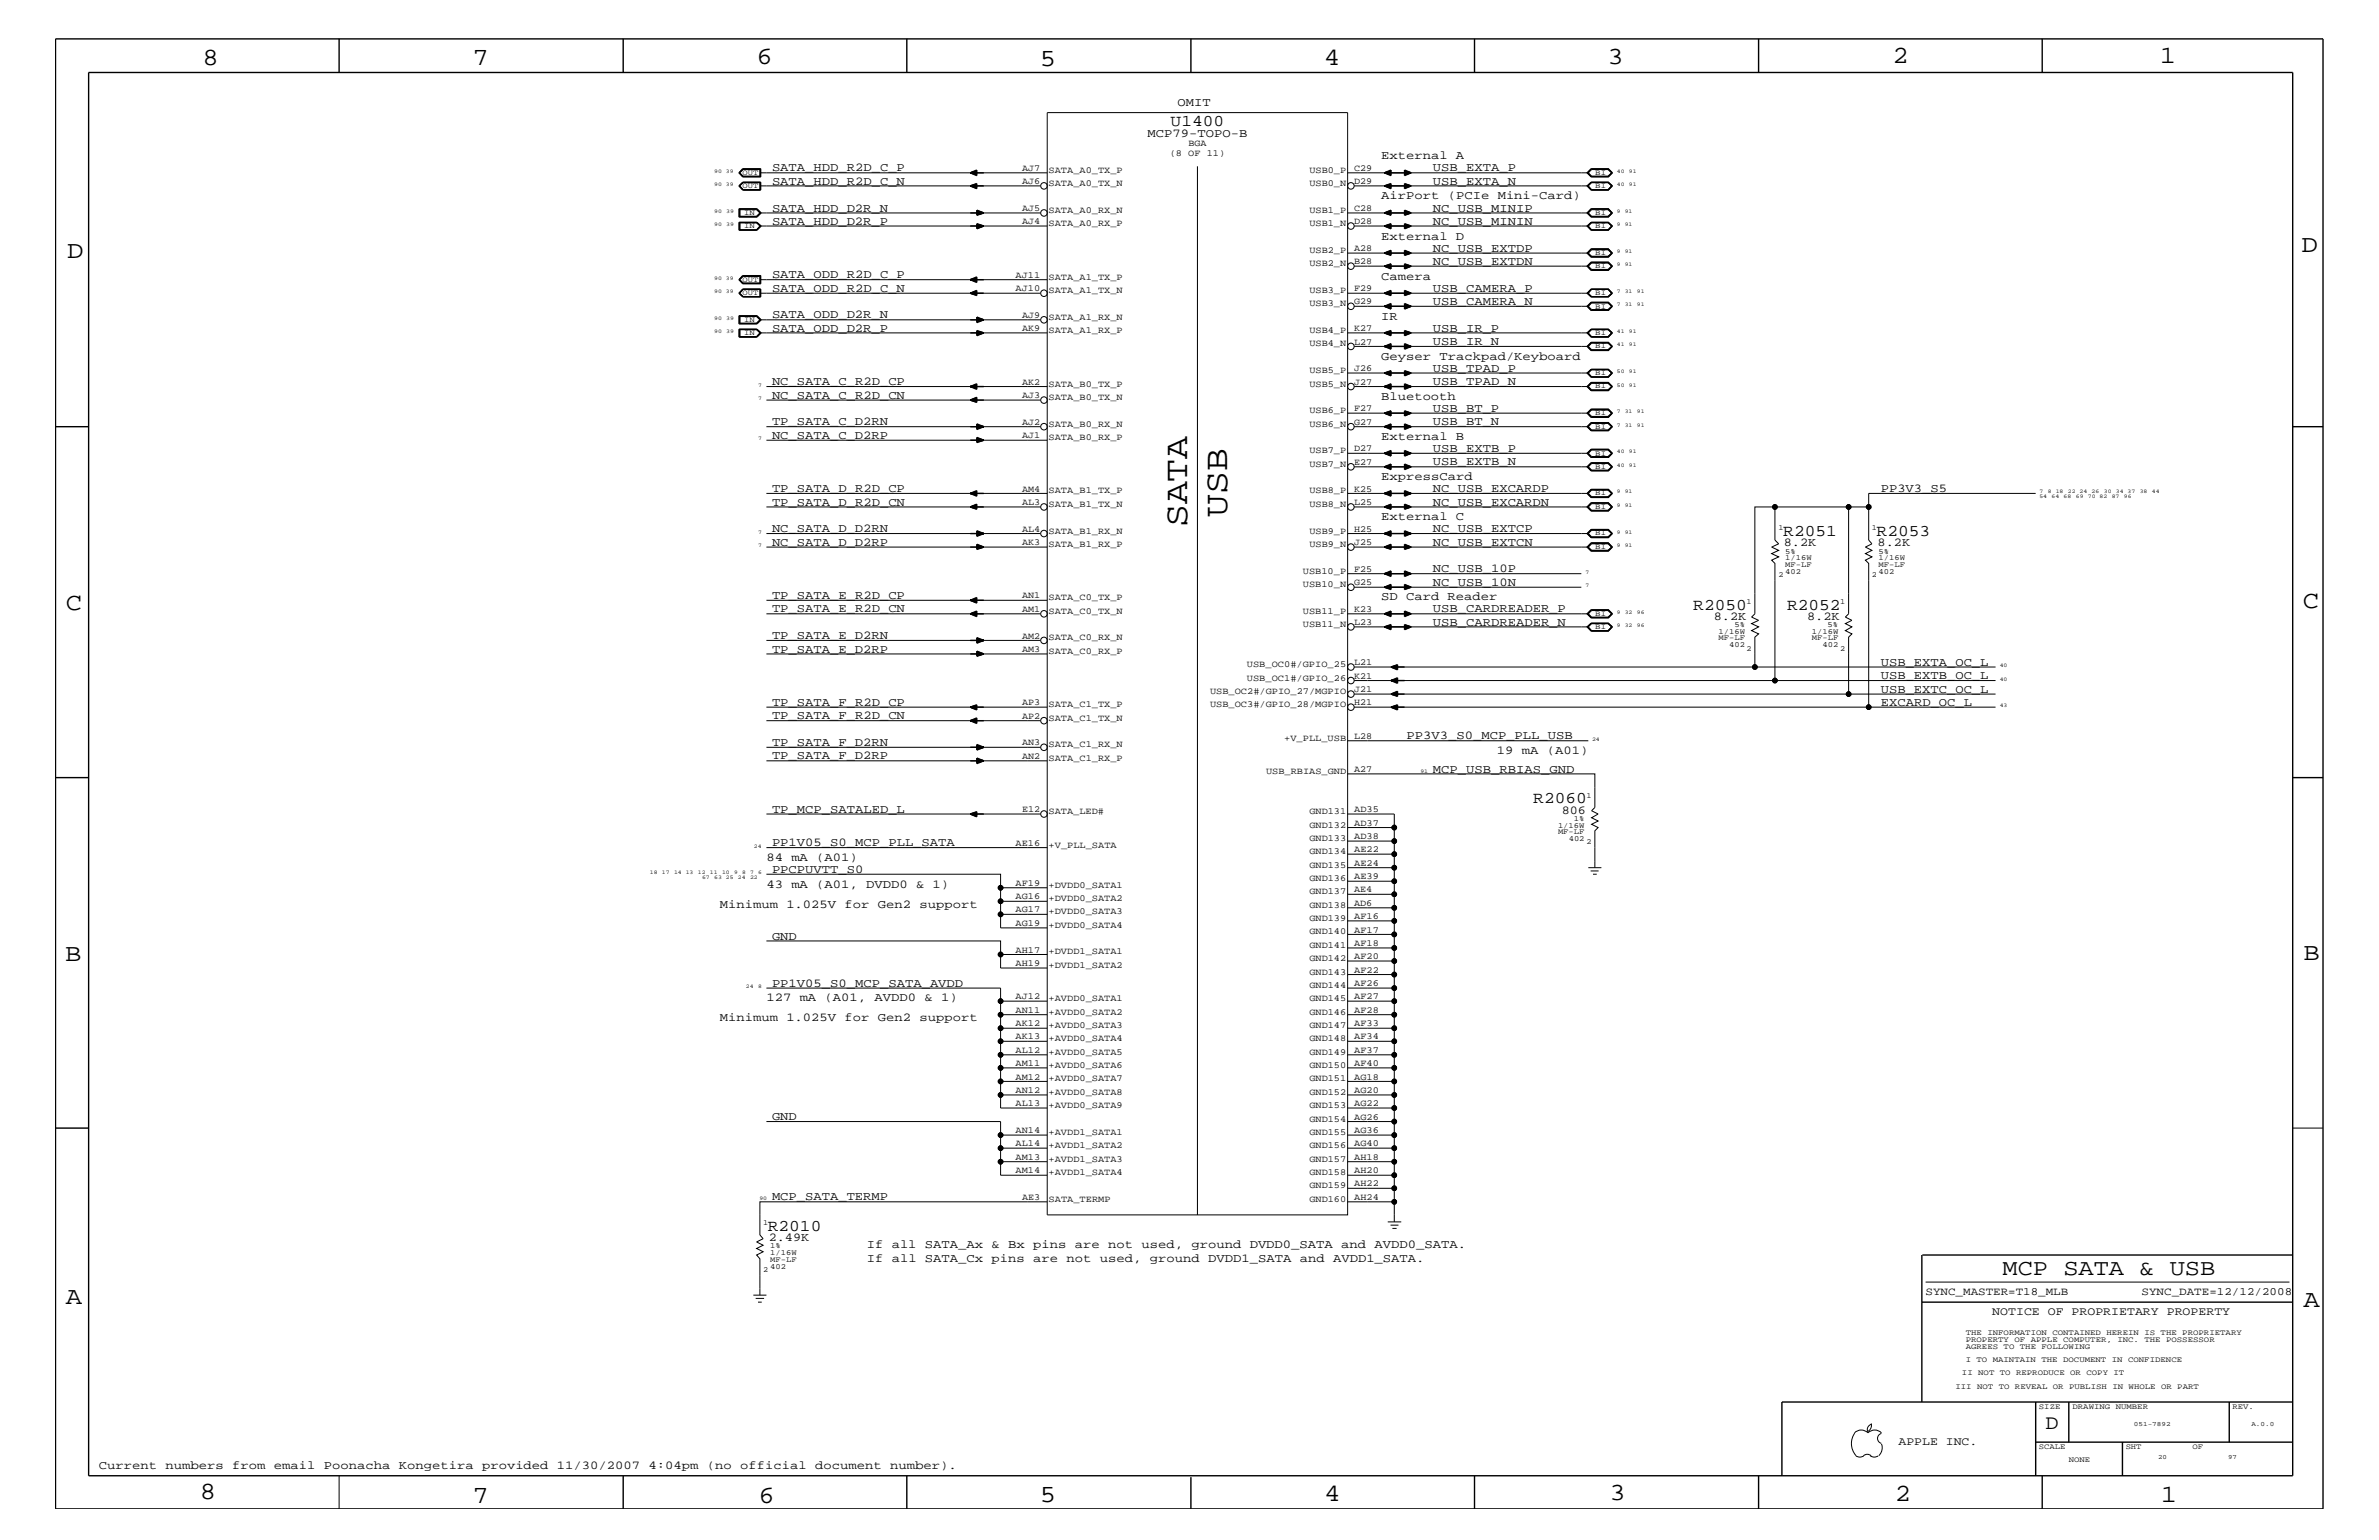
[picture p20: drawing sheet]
<svg xmlns="http://www.w3.org/2000/svg" width="432mm" height="279mm" viewBox="0 0 432 279" stroke-linecap="round" stroke-linejoin="round" font-family="sans-serif">
<defs><g id="words">
<g font-size="6.2">
<text x="215.5" y="95.6" transform="rotate(-90 215.5 95.6)">SATA</text>
<text x="222.8" y="93.8" transform="rotate(-90 222.8 93.8)">USB</text>
</g>
<g font-size="4.5">
<text x="36.7" y="11.7">8</text>
<text x="85.8" y="11.7">7</text>
<text x="137.3" y="11.5">6</text>
<text x="240.3" y="11.7">4</text>
<text x="291.8" y="11.5">3</text>
<text x="343.5" y="11.5">2</text>
<text x="392" y="11.5">1</text>
<text x="188.7" y="12.1">5</text>
<text x="12.2" y="46.8">D</text>
<text x="417.7" y="45.7">D</text>
<text x="11.9" y="110.6">C</text>
<text x="418" y="110.3">C</text>
<text x="11.9" y="174.3">B</text>
<text x="418.1" y="174.2">B</text>
<text x="11.9" y="236.7">A</text>
<text x="418.1" y="237.1">A</text>
<text x="36.2" y="271.9">8</text>
<text x="85.8" y="272.7">7</text>
<text x="137.7" y="272.7">6</text>
<text x="188.7" y="272.5">5</text>
<text x="240.4" y="272.3">4</text>
<text x="292.1" y="272.2">3</text>
<text x="343.9" y="272.3">2</text>
<text x="392.2" y="272.6">1</text>
</g>
<text font-size="4.1" x="363.5" y="231.3">MCP SATA &amp; USB</text>
<text font-size="3.7" x="371.3" y="259.3">D</text>
<g font-size="3">
<text x="212.5" y="22.9">U1400</text>
<text x="323.7" y="97.3">R2051</text>
<text x="340.6" y="97.3">R2053</text>
<text x="307.3" y="110.6">R2050</text>
<text x="324.4" y="110.6">R2052</text>
<text x="278.3" y="145.7">R2060</text>
<text x="139.4" y="223.4">R2010</text>
</g>
<g font-size="2.2">
<text x="213.7" y="19.2">OMIT</text>
<text x="208.3" y="24.8">MCP79-TOPO-B</text>
<text x="250.7" y="28.9">External A</text>
<text x="140.1" y="31.1">SATA_HDD_R2D_C_P</text>
<text x="140.1" y="33.6">SATA_HDD_R2D_C_N</text>
<text x="260.1" y="33.6">USB_EXTA_N</text>
<text x="260.1" y="31.1">USB_EXTA_P</text>
<text x="140.1" y="40.8">SATA_HDD_D2R_P</text>
<text x="140.1" y="38.4">SATA_HDD_D2R_N</text>
<text x="250.7" y="36.2">AirPort (PCIe Mini-Card)</text>
<text x="260.1" y="40.8">NC_USB_MININ</text>
<text x="260.1" y="38.4">NC_USB_MINIP</text>
<text x="250.7" y="43.5">External D</text>
<text x="260.1" y="45.7">NC_USB_EXTDP</text>
<text x="140.1" y="50.5">SATA_ODD_R2D_C_P</text>
<text x="140.1" y="52.9">SATA_ODD_R2D_C_N</text>
<text x="250.7" y="50.7">Camera</text>
<text x="260.1" y="48">NC_USB_EXTDN</text>
<text x="260.1" y="52.9">USB_CAMERA_P</text>
<text x="140.1" y="57.8">SATA_ODD_D2R_N</text>
<text x="250.7" y="58">IR</text>
<text x="260.1" y="55.3">USB_CAMERA_N</text>
<text x="140.1" y="60.2">SATA_ODD_D2R_P</text>
<text x="250.7" y="65.3">Geyser Trackpad/Keyboard</text>
<text x="260.1" y="62.6">USB_IR_N</text>
<text x="260.1" y="60.2">USB_IR_P</text>
<text x="140.1" y="69.9">NC_SATA_C_R2D_CP</text>
<text x="260.1" y="69.9">USB_TPAD_N</text>
<text x="260.1" y="67.5">USB_TPAD_P</text>
<text x="140.1" y="77.2">TP_SATA_C_D2RN</text>
<text x="140.1" y="72.3">NC_SATA_C_R2D_CN</text>
<text x="250.7" y="72.6">Bluetooth</text>
<text x="260.1" y="77.2">USB_BT_N</text>
<text x="260.1" y="74.7">USB_BT_P</text>
<text x="140.1" y="79.6">NC_SATA_C_D2RP</text>
<text x="250.7" y="79.9">External B</text>
<text x="260.1" y="82">USB_EXTB_P</text>
<text x="140.1" y="89.3">TP_SATA_D_R2D_CP</text>
<text x="250.7" y="87.1">ExpressCard</text>
<text x="260.1" y="84.4">USB_EXTB_N</text>
<text x="260.1" y="89.3">NC_USB_EXCARDP</text>
<text x="341.4" y="89.3">PP3V3_S5</text>
<text x="140.1" y="91.7">TP_SATA_D_R2D_CN</text>
<text x="250.7" y="94.3">External C</text>
<text x="260.1" y="91.7">NC_USB_EXCARDN</text>
<text x="140.1" y="96.5">NC_SATA_D_D2RN</text>
<text x="140.1" y="99">NC_SATA_D_D2RP</text>
<text x="260.1" y="99">NC_USB_EXTCN</text>
<text x="260.1" y="96.5">NC_USB_EXTCP</text>
<text x="323.8" y="99.1">8.2K</text>
<text x="340.8" y="99.1">8.2K</text>
<text x="260.1" y="106.3">NC_USB_10N</text>
<text x="260.1" y="103.8">NC_USB_10P</text>
<text x="140.1" y="108.7">TP_SATA_E_R2D_CP</text>
<text x="140.1" y="111.1">TP_SATA_E_R2D_CN</text>
<text x="250.7" y="108.9">SD Card Reader</text>
<text x="260.1" y="113.6">USB_CARDREADER_N</text>
<text x="260.1" y="111.1">USB_CARDREADER_P</text>
<text x="311.1" y="112.5">8.2K</text>
<text x="328" y="112.5">8.2K</text>
<text x="140.1" y="118.4">TP_SATA_E_D2RP</text>
<text x="140.1" y="115.9">TP_SATA_E_D2RN</text>
<text x="341.4" y="120.8">USB_EXTA_OC_L</text>
<text x="341.4" y="123.2">USB_EXTB_OC_L</text>
<text x="341.4" y="125.7">USB_EXTC_OC_L</text>
<text x="140.1" y="130.5">TP_SATA_F_R2D_CN</text>
<text x="140.1" y="128">TP_SATA_F_R2D_CP</text>
<text x="341.4" y="128">EXCARD_OC_L</text>
<text x="140.1" y="135.3">TP_SATA_F_D2RN</text>
<text x="140.1" y="137.8">TP_SATA_F_D2RP</text>
<text x="255.3" y="134.1">PP3V3_S0_MCP_PLL_USB</text>
<text x="271.7" y="136.8">19 mA (A01)</text>
<text x="260.1" y="140.2">MCP_USB_RBIAS_GND</text>
<text x="140.1" y="147.5">TP_MCP_SATALED_L</text>
<text x="283.5" y="147.6">806</text>
<text x="140.1" y="153.5">PP1V05_S0_MCP_PLL_SATA</text>
<text x="139.1" y="156.2">84 mA (A01)</text>
<text x="139.1" y="161.1">43 mA (A01, DVDD0 &amp; 1)</text>
<text x="140.1" y="158.4">PPCPUVTT_S0</text>
<text x="130.6" y="164.7">Minimum 1.025V for Gen2 support</text>
<text x="140.1" y="170.5">GND</text>
<text x="140.1" y="179">PP1V05_S0_MCP_SATA_AVDD</text>
<text x="130.6" y="185.3">Minimum 1.025V for Gen2 support</text>
<text x="139.1" y="181.6">127 mA (A01, AVDD0 &amp; 1)</text>
<text x="140.1" y="203.2">GND</text>
<text x="140.1" y="217.8">MCP_SATA_TERMP</text>
<text x="139.5" y="225.2">2.49K</text>
<text x="157.3" y="226.5">If all SATA_Ax &amp; Bx pins are not used, ground DVDD0_SATA and AVDD0_SATA.</text>
<text x="157.3" y="229">If all SATA_Cx pins are not used, ground DVDD1_SATA and AVDD1_SATA.</text>
<text x="17.9" y="266.6">Current numbers from email Poonacha Kongetira provided 11/30/2007 4:04pm (no official document number).</text>
</g>
<g font-size="2.1">
<text x="361.6" y="238.6">NOTICE OF PROPRIETARY PROPERTY</text>
<text x="344.6" y="262.2">APPLE INC.</text>
</g>
<g font-size="2">
<text x="349.5" y="235">SYNC_MASTER=T18_MLB</text>
<text x="388.7" y="235">SYNC_DATE=12/12/2008</text>
</g>
<g font-size="1.7">
<text x="212.3" y="28.3">(8 OF 11)</text>
<text x="215.7" y="26.5">BGA</text>
<text x="185.5" y="31">AJ7</text>
<text x="185.5" y="33.4">AJ6</text>
<text x="190.3" y="31.4">SATA_A0_TX_P</text>
<text x="190.3" y="33.7">SATA_A0_TX_N</text>
<text x="237.7" y="33.7">USB0_N</text>
<text x="237.7" y="31.4">USB0_P</text>
<text x="245.8" y="31">C29</text>
<text x="245.8" y="33.4">D29</text>
<text x="185.5" y="40.7">AJ4</text>
<text x="185.5" y="38.2">AJ5</text>
<text x="190.3" y="41">SATA_A0_RX_P</text>
<text x="190.3" y="38.6">SATA_A0_RX_N</text>
<text x="237.7" y="41">USB1_N</text>
<text x="237.7" y="38.6">USB1_P</text>
<text x="245.8" y="38.2">C28</text>
<text x="245.8" y="40.7">D28</text>
<text x="237.7" y="45.9">USB2_P</text>
<text x="245.8" y="45.5">A28</text>
<text x="245.8" y="47.9">B28</text>
<text x="184.3" y="50.4">AJ11</text>
<text x="184.3" y="52.8">AJ10</text>
<text x="190.3" y="50.7">SATA_A1_TX_P</text>
<text x="190.3" y="53.2">SATA_A1_TX_N</text>
<text x="237.7" y="48.3">USB2_N</text>
<text x="237.7" y="53.2">USB3_P</text>
<text x="245.8" y="52.8">F29</text>
<text x="185.5" y="57.7">AJ9</text>
<text x="190.3" y="58">SATA_A1_RX_N</text>
<text x="237.7" y="55.6">USB3_N</text>
<text x="245.8" y="55.2">G29</text>
<text x="185.5" y="60.1">AK9</text>
<text x="190.3" y="60.4">SATA_A1_RX_P</text>
<text x="237.7" y="62.9">USB4_N</text>
<text x="237.7" y="60.4">USB4_P</text>
<text x="245.8" y="60.1">K27</text>
<text x="245.8" y="62.5">L27</text>
<text x="185.5" y="69.8">AK2</text>
<text x="190.3" y="70.1">SATA_B0_TX_P</text>
<text x="237.7" y="70.1">USB5_N</text>
<text x="237.7" y="67.7">USB5_P</text>
<text x="245.8" y="67.3">J26</text>
<text x="245.8" y="69.8">J27</text>
<text x="185.5" y="72.2">AJ3</text>
<text x="185.5" y="77.1">AJ2</text>
<text x="190.3" y="77.4">SATA_B0_RX_N</text>
<text x="190.3" y="72.6">SATA_B0_TX_N</text>
<text x="237.7" y="77.4">USB6_N</text>
<text x="237.7" y="75">USB6_P</text>
<text x="245.8" y="74.6">F27</text>
<text x="245.8" y="77.1">G27</text>
<text x="185.5" y="79.4">AJ1</text>
<text x="190.3" y="79.9">SATA_B0_RX_P</text>
<text x="237.7" y="82.2">USB7_P</text>
<text x="245.8" y="81.9">D27</text>
<text x="185.5" y="89.2">AM4</text>
<text x="190.3" y="89.5">SATA_B1_TX_P</text>
<text x="237.7" y="84.7">USB7_N</text>
<text x="237.7" y="89.5">USB8_P</text>
<text x="245.8" y="89.2">K25</text>
<text x="245.8" y="84.4">E27</text>
<text x="185.5" y="91.6">AL3</text>
<text x="190.3" y="92">SATA_B1_TX_N</text>
<text x="237.7" y="92">USB8_N</text>
<text x="245.8" y="91.6">L25</text>
<text x="185.5" y="98.8">AK3</text>
<text x="185.5" y="96.5">AL4</text>
<text x="190.3" y="96.8">SATA_B1_RX_N</text>
<text x="190.3" y="99.3">SATA_B1_RX_P</text>
<text x="237.7" y="99.3">USB9_N</text>
<text x="237.7" y="96.8">USB9_P</text>
<text x="245.8" y="96.5">H25</text>
<text x="245.8" y="98.8">J25</text>
<text x="236.5" y="106.5">USB10_N</text>
<text x="236.5" y="104.1">USB10_P</text>
<text x="245.8" y="103.7">F25</text>
<text x="245.8" y="106.1">G25</text>
<text x="185.5" y="108.6">AN1</text>
<text x="185.5" y="111">AM1</text>
<text x="190.3" y="108.9">SATA_C0_TX_P</text>
<text x="190.3" y="111.4">SATA_C0_TX_N</text>
<text x="236.5" y="113.7">USB11_N</text>
<text x="236.5" y="111.4">USB11_P</text>
<text x="245.8" y="111">K23</text>
<text x="245.8" y="113.4">L23</text>
<text x="185.5" y="118.2">AM3</text>
<text x="185.5" y="115.9">AM2</text>
<text x="190.3" y="118.6">SATA_C0_RX_P</text>
<text x="190.3" y="116.2">SATA_C0_RX_N</text>
<text x="219.6" y="125.9">USB_OC2#/GPIO_27/MGPIO</text>
<text x="226.3" y="121">USB_OC0#/GPIO_25</text>
<text x="226.3" y="123.5">USB_OC1#/GPIO_26</text>
<text x="245.8" y="125.5">J21</text>
<text x="245.8" y="123.1">K21</text>
<text x="245.8" y="120.7">L21</text>
<text x="185.5" y="128">AP3</text>
<text x="185.5" y="130.4">AP2</text>
<text x="190.3" y="130.8">SATA_C1_TX_N</text>
<text x="190.3" y="128.3">SATA_C1_TX_P</text>
<text x="219.6" y="128.3">USB_OC3#/GPIO_28/MGPIO</text>
<text x="245.8" y="128">H21</text>
<text x="185.5" y="137.7">AN2</text>
<text x="185.5" y="135.2">AN3</text>
<text x="190.3" y="135.6">SATA_C1_RX_N</text>
<text x="233.1" y="134.4">+V_PLL_USB</text>
<text x="245.8" y="134.1">L28</text>
<text x="190.3" y="138">SATA_C1_RX_P</text>
<text x="229.8" y="140.4">USB_RBIAS_GND</text>
<text x="245.8" y="140.1">A27</text>
<text x="185.5" y="147.3">E12</text>
<text x="190.3" y="147.7">SATA_LED#</text>
<text x="237.7" y="147.7">GND131</text>
<text x="245.8" y="149.8">AD37</text>
<text x="245.8" y="147.3">AD35</text>
<text x="184.3" y="153.4">AE16</text>
<text x="190.3" y="153.8">+V_PLL_SATA</text>
<text x="237.7" y="152.6">GND133</text>
<text x="237.7" y="155">GND134</text>
<text x="237.7" y="150.1">GND132</text>
<text x="245.8" y="154.6">AE22</text>
<text x="245.8" y="152.2">AD38</text>
<text x="184.3" y="160.7">AF19</text>
<text x="190.3" y="161.1">+DVDD0_SATA1</text>
<text x="237.7" y="159.9">GND136</text>
<text x="237.7" y="157.4">GND135</text>
<text x="245.8" y="161.9">AE4</text>
<text x="245.8" y="159.5">AE39</text>
<text x="245.8" y="157.1">AE24</text>
<text x="184.3" y="165.6">AG17</text>
<text x="184.3" y="163.1">AG16</text>
<text x="190.3" y="163.5">+DVDD0_SATA2</text>
<text x="190.3" y="165.9">+DVDD0_SATA3</text>
<text x="237.7" y="167.1">GND139</text>
<text x="237.7" y="164.7">GND138</text>
<text x="237.7" y="162.2">GND137</text>
<text x="245.8" y="166.7">AF16</text>
<text x="245.8" y="164.4">AD6</text>
<text x="184.3" y="172.8">AH17</text>
<text x="184.3" y="168">AG19</text>
<text x="190.3" y="168.3">+DVDD0_SATA4</text>
<text x="190.3" y="173.2">+DVDD1_SATA1</text>
<text x="237.7" y="172">GND141</text>
<text x="237.7" y="169.5">GND140</text>
<text x="245.8" y="171.6">AF18</text>
<text x="245.8" y="169.2">AF17</text>
<text x="184.3" y="175.2">AH19</text>
<text x="190.3" y="175.6">+DVDD1_SATA2</text>
<text x="237.7" y="176.8">GND143</text>
<text x="237.7" y="179.3">GND144</text>
<text x="237.7" y="174.4">GND142</text>
<text x="245.8" y="178.8">AF26</text>
<text x="245.8" y="176.5">AF22</text>
<text x="245.8" y="174">AF20</text>
<text x="184.3" y="183.8">AN11</text>
<text x="184.3" y="181.3">AJ12</text>
<text x="190.3" y="181.6">+AVDD0_SATA1</text>
<text x="190.3" y="184.1">+AVDD0_SATA2</text>
<text x="237.7" y="184.1">GND146</text>
<text x="237.7" y="181.6">GND145</text>
<text x="245.8" y="183.8">AF28</text>
<text x="245.8" y="181.3">AF27</text>
<text x="184.3" y="191">AL12</text>
<text x="184.3" y="188.6">AK13</text>
<text x="184.3" y="186.1">AK12</text>
<text x="190.3" y="186.5">+AVDD0_SATA3</text>
<text x="190.3" y="188.9">+AVDD0_SATA4</text>
<text x="190.3" y="191.4">+AVDD0_SATA5</text>
<text x="237.7" y="188.9">GND148</text>
<text x="237.7" y="191.4">GND149</text>
<text x="237.7" y="186.5">GND147</text>
<text x="245.8" y="191">AF37</text>
<text x="245.8" y="188.6">AF34</text>
<text x="245.8" y="186.1">AF33</text>
<text x="184.3" y="195.9">AM12</text>
<text x="184.3" y="193.4">AM11</text>
<text x="190.3" y="193.7">+AVDD0_SATA6</text>
<text x="190.3" y="196.2">+AVDD0_SATA7</text>
<text x="237.7" y="196.2">GND151</text>
<text x="237.7" y="193.7">GND150</text>
<text x="245.8" y="195.9">AG18</text>
<text x="245.8" y="193.4">AF40</text>
<text x="184.3" y="200.7">AL13</text>
<text x="184.3" y="198.2">AN12</text>
<text x="190.3" y="198.7">+AVDD0_SATA8</text>
<text x="190.3" y="201">+AVDD0_SATA9</text>
<text x="237.7" y="201">GND153</text>
<text x="237.7" y="203.5">GND154</text>
<text x="237.7" y="198.7">GND152</text>
<text x="245.8" y="203.1">AG26</text>
<text x="245.8" y="200.7">AG22</text>
<text x="245.8" y="198.2">AG20</text>
<text x="184.3" y="208">AL14</text>
<text x="184.3" y="205.5">AN14</text>
<text x="190.3" y="205.9">+AVDD1_SATA1</text>
<text x="190.3" y="208.3">+AVDD1_SATA2</text>
<text x="237.7" y="208.3">GND156</text>
<text x="237.7" y="205.9">GND155</text>
<text x="245.8" y="208">AG40</text>
<text x="245.8" y="205.5">AG36</text>
<text x="184.3" y="212.8">AM14</text>
<text x="184.3" y="210.4">AM13</text>
<text x="190.3" y="210.8">+AVDD1_SATA3</text>
<text x="190.3" y="213.2">+AVDD1_SATA4</text>
<text x="237.7" y="213.2">GND158</text>
<text x="237.7" y="215.6">GND159</text>
<text x="237.7" y="210.8">GND157</text>
<text x="245.8" y="215.3">AH22</text>
<text x="245.8" y="212.8">AH20</text>
<text x="245.8" y="210.4">AH18</text>
<text x="185.5" y="217.7">AE3</text>
<text x="190.3" y="218">SATA_TERMP</text>
<text x="237.7" y="218">GND160</text>
<text x="245.8" y="217.7">AH24</text>
</g>
<g font-size="1.4">
<text x="134.8" y="31.7">OUT</text>
<text x="134.8" y="34.1">OUT</text>
<text x="289.6" y="31.7">BI</text>
<text x="289.6" y="34.1">BI</text>
<text x="135" y="41.4">IN</text>
<text x="135" y="39">IN</text>
<text x="289.6" y="39">BI</text>
<text x="289.6" y="41.4">BI</text>
<text x="289.6" y="46.3">BI</text>
<text x="134.8" y="51.1">OUT</text>
<text x="134.8" y="53.5">OUT</text>
<text x="289.6" y="48.7">BI</text>
<text x="289.6" y="53.5">BI</text>
<text x="135" y="58.4">IN</text>
<text x="289.6" y="56">BI</text>
<text x="135" y="60.8">IN</text>
<text x="289.6" y="60.8">BI</text>
<text x="289.6" y="63.2">BI</text>
<text x="289.6" y="68.1">BI</text>
<text x="289.6" y="70.5">BI</text>
<text x="289.6" y="75.4">BI</text>
<text x="289.6" y="77.8">BI</text>
<text x="289.6" y="82.7">BI</text>
<text x="289.6" y="85">BI</text>
<text x="289.6" y="89.9">BI</text>
<text x="289.6" y="92.3">BI</text>
<text x="289.6" y="97.1">BI</text>
<text x="289.6" y="99.6">BI</text>
<text x="322.8" y="96.2">1</text>
<text x="324" y="100.4">5%</text>
<text x="324" y="101.6">1/16W</text>
<text x="339.8" y="96.2">1</text>
<text x="341" y="100.4">5%</text>
<text x="341" y="101.6">1/16W</text>
<text x="322.8" y="104.7">2</text>
<text x="324" y="104.1">402</text>
<text x="324" y="102.9">MF-LF</text>
<text x="339.8" y="104.7">2</text>
<text x="341" y="102.9">MF-LF</text>
<text x="341" y="104.1">402</text>
<text x="289.6" y="111.7">BI</text>
<text x="314.8" y="113.7">5%</text>
<text x="317" y="109.5">1</text>
<text x="331.7" y="113.7">5%</text>
<text x="334" y="109.5">1</text>
<text x="289.6" y="114.2">BI</text>
<text x="311.9" y="116.2">MF-LF</text>
<text x="311.9" y="115">1/16W</text>
<text x="313.9" y="117.4">402</text>
<text x="317" y="118.1">2</text>
<text x="328.8" y="115">1/16W</text>
<text x="328.8" y="116.2">MF-LF</text>
<text x="330.8" y="117.4">402</text>
<text x="334" y="118.1">2</text>
<text x="285.7" y="149">1%</text>
<text x="288" y="144.7">1</text>
<text x="282.8" y="151.3">MF-LF</text>
<text x="282.8" y="150.1">1/16W</text>
<text x="284.7" y="152.6">402</text>
<text x="288" y="153.2">2</text>
<text x="138.5" y="222.3">1</text>
<text x="139.8" y="226.5">1%</text>
<text x="139.8" y="227.7">1/16W</text>
<text x="138.5" y="230.7">2</text>
<text x="139.8" y="229">MF-LF</text>
<text x="139.8" y="230.2">402</text>
<text x="356.8" y="242.3">THE INFORMATION CONTAINED HEREIN IS THE PROPRIETARY</text>
<text x="356.8" y="243.5">PROPERTY OF APPLE COMPUTER, INC. THE POSSESSOR</text>
<text x="356.8" y="244.7">AGREES TO THE FOLLOWING</text>
<text x="354.9" y="252">III NOT TO REVEAL OR PUBLISH IN WHOLE OR PART</text>
<text x="356.1" y="249.5">II NOT TO REPRODUCE OR COPY IT</text>
<text x="356.8" y="247.1">I TO MAINTAIN THE DOCUMENT IN CONFIDENCE</text>
<text x="370.1" y="255.6">SIZE</text>
<text x="376.2" y="255.6">DRAWING NUMBER</text>
<text x="405.2" y="255.6">REV.</text>
<text x="370.1" y="262.9">SCALE</text>
<text x="385.8" y="262.9">SHT</text>
<text x="397.9" y="262.9">OF</text>
<text x="375.5" y="265.3">NONE</text>
</g>
<g font-size="1.2">
<text x="387.3" y="258.7">051-7892</text>
<text x="408.6" y="258.7">A.0.0</text>
<text x="391.7" y="264.7">20</text>
<text x="404.4" y="264.7">97</text>
</g>
<g font-size="1">
<text x="129.6" y="31.4">90 39</text>
<text x="129.6" y="33.7">90 39</text>
<text x="293.5" y="31.4">40</text>
<text x="293.5" y="33.7">40</text>
<text x="295.7" y="31.4">91</text>
<text x="295.7" y="33.7">91</text>
<text x="129.6" y="41">90</text>
<text x="129.6" y="38.6">90</text>
<text x="131.8" y="41">39</text>
<text x="131.8" y="38.6">39</text>
<text x="293.5" y="38.6">9</text>
<text x="293.5" y="41">9</text>
<text x="294.9" y="38.6">91</text>
<text x="294.9" y="41">91</text>
<text x="293.5" y="45.9">9</text>
<text x="294.9" y="45.9">91</text>
<text x="129.6" y="50.7">90 39</text>
<text x="129.6" y="53.2">90 39</text>
<text x="293.5" y="48.3">9</text>
<text x="293.5" y="53.2">7</text>
<text x="294.9" y="48.3">91</text>
<text x="294.9" y="53.2">31</text>
<text x="297.1" y="53.2">91</text>
<text x="129.6" y="58">90</text>
<text x="131.8" y="58">39</text>
<text x="293.5" y="55.6">7</text>
<text x="294.9" y="55.6">31</text>
<text x="297.1" y="55.6">91</text>
<text x="129.6" y="60.4">90</text>
<text x="131.8" y="60.4">39</text>
<text x="293.5" y="60.4">41</text>
<text x="293.5" y="62.9">41</text>
<text x="295.7" y="60.4">91</text>
<text x="295.7" y="62.9">91</text>
<text x="137.6" y="70.1">7</text>
<text x="293.5" y="67.7">50</text>
<text x="293.5" y="70.1">50</text>
<text x="295.7" y="67.7">91</text>
<text x="295.7" y="70.1">91</text>
<text x="137.6" y="72.6">7</text>
<text x="293.5" y="75">7</text>
<text x="293.5" y="77.4">7</text>
<text x="294.9" y="75">31</text>
<text x="294.9" y="77.4">31</text>
<text x="297.1" y="75">91</text>
<text x="297.1" y="77.4">91</text>
<text x="137.6" y="79.9">7</text>
<text x="293.5" y="82.2">40</text>
<text x="295.7" y="82.2">91</text>
<text x="293.5" y="84.7">40</text>
<text x="293.5" y="89.5">9</text>
<text x="294.9" y="89.5">91</text>
<text x="295.7" y="84.7">91</text>
<text x="370.2" y="89.5">7</text>
<text x="371.7" y="89.5">8</text>
<text x="373.1" y="89.5">18</text>
<text x="375.3" y="89.5">22 24</text>
<text x="379.6" y="89.5">26</text>
<text x="381.8" y="89.5">30</text>
<text x="384" y="89.5">34 37</text>
<text x="388.4" y="89.5">38</text>
<text x="390.6" y="89.5">44</text>
<text x="293.5" y="92">9</text>
<text x="294.9" y="92">91</text>
<text x="370.2" y="90.4">54</text>
<text x="372.4" y="90.4">64</text>
<text x="374.6" y="90.4">68</text>
<text x="376.8" y="90.4">69</text>
<text x="379" y="90.4">70 82</text>
<text x="383.3" y="90.4">87</text>
<text x="385.5" y="90.4">96</text>
<text x="137.6" y="96.8">7</text>
<text x="137.6" y="99.3">7</text>
<text x="293.5" y="96.8">9</text>
<text x="293.5" y="99.3">9</text>
<text x="294.9" y="96.8">91</text>
<text x="294.9" y="99.3">91</text>
<text x="287.8" y="106.5">7</text>
<text x="287.8" y="104.1">7</text>
<text x="293.5" y="113.7">9</text>
<text x="293.5" y="111.4">9</text>
<text x="294.9" y="113.7">32</text>
<text x="294.9" y="111.4">32</text>
<text x="297.1" y="113.7">96</text>
<text x="297.1" y="111.4">96</text>
<text x="363" y="121">40</text>
<text x="363" y="123.5">40</text>
<text x="363" y="128.3">43</text>
<text x="289" y="134.4">24</text>
<text x="257.8" y="140.2">91</text>
<text x="136.8" y="153.8">24</text>
<text x="117.9" y="158.6">18</text>
<text x="120.1" y="158.6">17</text>
<text x="122.3" y="158.6">14 13</text>
<text x="126.7" y="158.6">12</text>
<text x="127.4" y="159.5">67</text>
<text x="128.9" y="158.6">11</text>
<text x="129.6" y="159.5">63 25</text>
<text x="131.1" y="158.6">10</text>
<text x="133.3" y="158.6">9</text>
<text x="133.9" y="159.5">24</text>
<text x="134.7" y="158.6">8</text>
<text x="136.1" y="159.5">22</text>
<text x="136.1" y="158.6">7</text>
<text x="137.6" y="158.6">6</text>
<text x="135.4" y="179.3">24</text>
<text x="137.6" y="179.3">8</text>
<text x="137.8" y="217.8">90</text>
</g>
</g></defs>
<g fill="none" stroke="#000" stroke-width=".18">
<path d="M134.1 31.4l.8 .6M134.1 33.7l.8 .8M134.1 37.9h3.3l.8 .7-.8 .8h-3.3zM134.2 37.9v1.4h3.1M134.3 31.4l.6-.6h3v1.1h-3zM134.3 39.3v-1.3h3l.7 .6-.7 .7M134.3 38h3l.6 .6M134.8 30.6h3.3v1.5h-3.3l-.7-.7zM134.8 33h3.3v1.5h-3.3l-.7-.8zM134.9 30.7h3.1v1.3h-3.1M134.9 30.7l-.8 .7M134.9 30.7l-.7 .7 .7 .6"/>
<path d="M134.9 34.4h3.1M134.9 33l-.8 .7M134.9 33.1l-.7 .6 .7 .7M134.9 33.1h3.1M134.9 33.1l-.6 .6 .6 .7M137.3 37.9l.8 .7-.8 .7M137.9 31.4h52.2M137.9 33.7h50.9M137.9 38.6h50.9M137.9 33.1v1.3M137.9 38.6l-.6 .6h-3M138 33v1.5"/>
<path d="M190.1 20.4h54.5v200h-54.5zM217.3 30.2v190.2M244.6 31.4h43.7M244.6 38.6h43.7M245.8 33.7h42.5M288 31.4l.8-.8h3.1l.8 .8-.8 .7h-3.1zM288.2 33.7l.6-.6h3.1l.6 .6-.6 .7h-3.1zM288.3 31.4l.6-.6h2.9l.7 .6-.7 .5h-2.9zM288.3 33.7l.6-.6h2.9l.7 .6-.7 .7h-2.9zM288.8 30.7h3.1l.6 .7M288.8 30.7h3.1l.7 .7-.7 .6h-3.1M288.8 30.7l-.7 .7 .7 .6"/>
<path d="M288.8 30.7l-.6 .7 .6 .6M288.8 33h3.1l.7 .7-.7 .8h-3.1M288.8 33h3.1l.8 .7-.8 .8h-3.1M288.8 33l-.8 .7 .8 .8M288.8 33l-.7 .7 .7 .8M288.8 37.9h3.1l.7 .7-.7 .7h-3.1M288.8 37.9h3.1l.8 .7-.8 .8h-3.1l-.8-.8zM288.8 37.9l-.7 .7 .7 .7M288.9 38h2.9l.7 .6-.7 .6h-2.9l-.6-.6zM292.5 31.4l-.6 .6h-3.1M292.5 38.6l-.6-.6h-3.1l-.6 .6 .6 .7M292.5 38.6l-.6 .7h-3.1"/>
<path d="M134.1 40.3h3.3l.8 .7-.8 .8h-3.3zM134.1 57.3h3.3l.8 .7-.8 .8h-3.3zM134.1 59.7h3.3l.8 .7-.8 .8h-3.3zM134.1 50.7l.8 .7M134.1 53.2l.8 .7M134.2 40.3v1.5M134.2 59.7v1.5M134.3 50.7l.6-.5h3v1.1h-3zM134.3 57.3v1.4M134.3 57.4h3l.6 .6M134.8 50h3.3v1.5h-3.3l-.7-.8zM134.8 52.4h3.3v1.5h-3.3l-.7-.7z"/>
<path d="M134.9 50.1h3.1v1.3h-3.1M134.9 50.1l-.8 .6M134.9 50.1l-.7 .6 .7 .7M134.9 53.8h3.1M134.9 52.4l-.8 .8M134.9 52.5l-.7 .7 .7 .6M134.9 52.5h3.1M134.9 52.5l-.6 .7 .6 .6M137.3 40.4h-3v1.3h3M137.3 59.8h-3v1.3h3M137.3 40.4l.7 .6-.7 .7M137.3 40.3l.8 .7-.8 .8"/>
<path d="M137.3 57.3h-3.1v1.4h3.1M137.3 40.4l.6 .6M137.3 57.3l.7 .7-.7 .7M137.3 57.3l.8 .7-.8 .7M137.3 59.8l.7 .6-.7 .7M137.3 59.7l.8 .7-.8 .8M137.3 59.8l.6 .6M137.9 41h52.2M137.9 53.2h50.9M137.9 52.5v1.3M137.9 50.7h52.2M137.9 58h50.9"/>
<path d="M137.9 41l-.6 .7M137.9 58l-.6 .6h-3M138 52.4v1.5M244.6 45.9h43.7M244.6 53.2h43.7M245.8 41h42.5M245.8 48.3h42.5M245.8 55.6h42.5M288 48.3l.8-.8h3.1l.8 .8-.8 .8h-3.1zM288 55.6l.8-.8h3.1l.8 .8-.8 .7h-3.1zM288.1 48.3l.7-.7h3.1l.7 .7-.7 .8h-3.1zM288.2 41l.6-.6h3.1l.6 .6-.6 .7h-3.1z"/>
<path d="M288.2 48.3l.6-.6h3.1l.6 .6-.6 .7h-3.1zM288.3 41l.6-.6h2.9l.7 .6-.7 .7h-2.9zM288.3 48.3l.6-.6h2.9l.7 .6-.7 .6h-2.9zM288.8 40.3h3.1l.7 .7-.7 .8h-3.1M288.8 40.3h3.1l.8 .7-.8 .8h-3.1M288.8 40.3l-.8 .7 .8 .8M288.8 40.3l-.7 .7 .7 .8M288.8 45.2h3.1l.6 .7-.6 .6h-3.1l-.6-.6zM288.8 45.2h3.1l.7 .7-.7 .7h-3.1l-.7-.7zM288.8 45.2h3.1l.8 .7-.8 .8h-3.1l-.8-.8zM288.8 52.5h3.1l.6 .7-.6 .6h-3.1l-.6-.6zM288.8 52.4h3.1l.7 .8-.7 .7h-3.1"/>
<path d="M288.8 52.4h3.1l.8 .8-.8 .7h-3.1M288.8 52.4l-.8 .8 .8 .7M288.8 52.4l-.7 .8 .7 .7M288.8 54.9h3.1l.6 .7M288.8 54.9l-.6 .7 .6 .6h3.1l.6-.6M288.8 54.9h3.1l.7 .7-.7 .7h-3.1M288.8 54.9l-.7 .7 .7 .7M288.8 59.7h3.1l.7 .7-.7 .8h-3.1M288.8 59.7h3.1l.8 .7-.8 .8h-3.1M288.8 59.7l-.8 .7 .8 .8M288.8 59.7l-.7 .7 .7 .8M288.9 45.3h2.9l.7 .6-.7 .6h-2.9l-.6-.6z"/>
<path d="M288.9 52.5h2.9l.7 .7-.7 .6h-2.9l-.6-.6zM288.9 55h2.9l.7 .6-.7 .6h-2.9l-.6-.6zM137.9 60.4h52.2M137.9 60.4l-.6 .7M139.1 70.1h51M139.1 77.4h49.7M139.1 79.9h51M139.1 72.6h49.7M244.6 60.4h43.7M244.6 67.7h43.7M244.6 75h43.7M245.8 62.9h42.5"/>
<path d="M245.8 70.1h42.5M245.8 77.4h42.5M288 62.9l.8-.8h3.1l.8 .8-.8 .7h-3.1zM288 70.1l.8-.7h3.1l.8 .7-.8 .8h-3.1zM288 75l.8-.8h3.1l.8 .8-.8 .7h-3.1zM288 77.4l.8-.7h3.1l.8 .7-.8 .8h-3.1zM288.2 60.4l.6-.6h3.1l.6 .6-.6 .7h-3.1zM288.2 67.7l.6-.6h3.1l.6 .6-.6 .7h-3.1zM288.2 75l.6-.6h3.1l.6 .6-.6 .6h-3.1zM288.3 60.4l.6-.6h2.9l.7 .6-.7 .7h-2.9zM288.3 67.7l.6-.6h2.9l.7 .6-.7 .7h-2.9zM288.3 70.1l.6-.6h2.9l.7 .6-.7 .6h-2.9z"/>
<path d="M288.3 75l.6-.6h2.9l.7 .6-.7 .6h-2.9zM288.3 77.4l.6-.6h2.9l.7 .6-.7 .6h-2.9zM288.8 62.2h3.1l.6 .7M288.8 62.2h3.1l.7 .7-.7 .6h-3.1M288.8 62.2l-.7 .7 .7 .6M288.8 62.2l-.6 .7 .6 .6M288.8 67h3.1l.7 .7-.7 .7h-3.1M288.8 67h3.1l.8 .7-.8 .7h-3.1M288.8 67l-.8 .7 .8 .7M288.8 67l-.7 .7 .7 .7M288.8 69.5h3.1l.6 .6M288.8 69.5h3.1l.7 .6-.7 .7h-3.1"/>
<path d="M288.8 69.5l-.7 .6 .7 .7M288.8 69.5l-.6 .6 .6 .7M288.8 74.3h3.1l.7 .7-.7 .7h-3.1l-.7-.7zM288.8 76.7h3.1l.6 .7M288.8 76.7h3.1l.7 .7-.7 .7h-3.1M288.8 76.7l-.7 .7 .7 .7M288.8 76.7l-.6 .7 .6 .7M288.9 62.3h2.9l.7 .6-.7 .5h-2.9l-.6-.5zM292.5 62.9l-.6 .6h-3.1M292.5 70.1l-.6 .7h-3.1M292.5 77.4l-.6 .7h-3.1M139.1 89.5h51"/>
<path d="M139.1 92h49.7M139.1 96.8h49.7M139.1 99.3h51M244.6 82.2h43.7M244.6 89.5h43.7M244.6 96.8h43.7M245.8 84.7h42.5M245.8 92h42.5M245.8 99.3h42.5M288 82.2l.8-.7h3.1l.8 .7-.8 .8h-3.1zM288 84.7l.8-.8h3.1l.8 .8-.8 .8h-3.1zM288 89.5l.8-.7h3.1l.8 .7-.8 .8h-3.1z"/>
<path d="M288 92l.8-.8h3.1l.8 .8-.8 .7h-3.1zM288 99.3l.8-.8h3.1l.8 .8-.8 .7h-3.1zM288.3 84.7l.6-.6h2.9l.7 .6-.7 .6h-2.9zM288.3 96.8l.6-.6h2.9l.7 .6-.7 .6h-2.9zM288.8 81.6h3.1l.6 .6M288.8 81.6l-.6 .6 .6 .7h3.1l.6-.7M288.8 81.6h3.1l.7 .6-.7 .8h-3.1M288.8 81.6l-.7 .6 .7 .8M288.8 84h3.1l.6 .7M288.8 84h3.1l.7 .7-.7 .7h-3.1M288.8 84l-.7 .7 .7 .7M288.8 84l-.6 .7 .6 .7"/>
<path d="M288.8 88.8h3.1l.6 .7M288.8 88.8h3.1l.7 .7-.7 .7h-3.1M288.8 88.8l-.7 .7 .7 .7M288.8 88.8l-.6 .7 .6 .7M288.8 91.2h3.1l.7 .8-.7 .7h-3.1M288.8 91.2l-.7 .8 .7 .7M288.8 96.1h3.1l.6 .7M288.8 96.1h3.1l.7 .7-.7 .7h-3.1M288.8 96h3.1l.8 .8-.8 .8h-3.1l-.8-.8zM288.8 96.1l-.7 .7 .7 .7M288.8 96.1l-.6 .7 .6 .7M288.8 98.6h3.1l.6 .7-.6 .6h-3.1l-.6-.6z"/>
<path d="M288.8 98.5h3.1l.7 .8-.7 .6h-3.1l-.7-.6zM288.9 81.6h2.9l.7 .6-.7 .6h-2.9l-.6-.6zM288.9 88.9h2.9l.7 .6-.7 .6h-2.9l-.6-.6zM288.9 91.4h2.9l.7 .6-.7 .6h-2.9l-.6-.6zM288.9 98.7h2.9l.7 .6-.7 .6h-2.9l-.6-.6zM292.5 84.7l-.6 .7h-3.1M292.5 89.5l-.6 .7h-3.1M292.5 92l-.6-.7h-3.1l-.6 .7 .6 .7M292.5 92l-.6 .7h-3.1M292.5 96.8l-.6 .7h-3.1M322.2 92h-3.7v19.4l-.6 .6 1.3 .6-1.3 .5 1.3 .6-1.3 .7 1.3 .6-.7 .6v5.4h-72.7M335.5 92v19.4l-.6 .6 1.2 .6-1.2 .5 1.2 .6-1.2 .7 1.2 .6-.6 .6v10.3h26.7"/>
<path d="M369.5 89.5h-30.3v2.5M139.1 108.9h51M139.1 118.6h51M139.1 111.4h49.7M139.1 116.2h49.7M244.6 104.1h42.4M244.6 111.4h43.7M245.8 113.7h42.5M245.8 106.5h41.2M288 111.4l.8-.8h3.1l.8 .8-.8 .7h-3.1zM288.2 113.7l.6-.6h3.1l.6 .6-.6 .7h-3.1zM288.3 113.7l.6-.6h2.9l.7 .6-.7 .7h-2.9z"/>
<path d="M288.3 111.4l.6-.6h2.9l.7 .6-.7 .6h-2.9zM288.8 113.1h3.1l.7 .6-.7 .8h-3.1M288.8 113.1h3.1l.8 .6-.8 .8h-3.1M288.8 113.1l-.8 .6 .8 .8M288.8 113.1l-.7 .6 .7 .8M288.8 110.7h3.1l.6 .7M288.8 110.7h3.1l.7 .7-.7 .6h-3.1M288.8 110.7l-.7 .7 .7 .6M288.8 110.7l-.6 .7 .6 .6M292.5 111.4l-.6 .6h-3.1M139.1 128.3h51M139.1 138h51"/>
<path d="M139.1 135.6h49.7M139.1 130.8h49.7M244.6 134.4h43.7M245.8 128.3h93.4M245.8 123.5h76.4M245.8 125.9h89.7M318.5 121h43.7M362.2 123.5h-40v-21.3l-.6-.6 1.2-.6-1.2-.6 1.2-.5-1.2-.6 1.2-.6-.6-.7v-6h17v6l.6 .7-1.2 .6 1.2 .6-1.2 .5 1.2 .6-1.2 .6 .6 .6v26.1h23M139.1 158.6h42.5v2.5M139.1 153.8h51M139.1 147.7h49.7M244.6 140.4h44.9v6.1l-.6 .6 1.2 .6-1.2 .7 1.2 .6-1.2 .5 1.2 .6-.6 .6v6.7"/>
<path d="M244.6 147.7h8.5v2.4h-8.5M244.6 157.4h8.5M244.6 152.6h8.5M244.6 155h8.5M244.6 159.9h8.5M253.1 150.1v58.2M288.3 157.4h2.4M288.7 158h1.5M289.1 158.6h.7M139.1 170.7h42.5v2.5M139.1 179.3h42.5v2.3M181.6 161.1v2.4h8.5"/>
<path d="M181.6 165.9h8.5M181.6 163.5v4.8h8.5M181.6 161.1h8.5M181.6 173.2h8.5M181.6 173.2v2.4h8.5M244.6 167.1h8.5M244.6 164.7h8.5M244.6 162.2h8.5M244.6 176.8h8.5M244.6 179.3h8.5M244.6 174.4h8.5M244.6 172h8.5"/>
<path d="M244.6 169.5h8.5M181.6 181.6v2.5h8.5M181.6 181.6h8.5M181.6 186.5h8.5M181.6 191.4h8.5M181.6 193.7h8.5M181.6 188.9h8.5M181.6 184.1v16.9h8.5M181.6 198.7h8.5M181.6 196.2h8.5M244.6 181.6h8.5M244.6 184.1h8.5"/>
<path d="M244.6 186.5h8.5M244.6 191.4h8.5M244.6 193.7h8.5M244.6 188.9h8.5M244.6 198.7h8.5M244.6 196.2h8.5M139.1 203.5h42.5v9.7h8.5M181.6 205.9h8.5M181.6 210.8h8.5M181.6 208.3h8.5M190.1 218h-52.2v6.1l.6 .6-1.2 .6 1.2 .6-1.2 .6 1.2 .6-1.2 .6 .6 .7v6.6M244.6 205.9h8.5"/>
<path d="M244.6 201h8.5M244.6 208.3h8.5M244.6 218h8.5M244.6 203.5h8.5M253.1 213.2v2.4h-8.5M253.1 210.8v2.4h-8.5M253.1 208.3v2.5h-8.5M253.1 215.6v6.1M416.1 204.7h5.5M136.7 235h2.4M137.2 235.6h1.5M137.6 236.2h.7"/>
<path d="M251.9 221.7h2.4M252.4 222.3h1.4M252.7 222.9h.8M349.5 232.6h66M336.6 260a1.69 1.69 0 0 1 2.4 0 1.72 1.72 0 0 1 2.5 0M339.6 258.3l.1 .1a1.27 1.27 0 0 1-.7 1.3M339.6 258.4a.99 .99 0 0 0-.6 1.4M61.6 267.7v6.1M336.6 260a3.3 3.3 0 0 0 .3 4.1M336.9 264.1l.7 .3 .7-.3M338.2 264.1l.7-.3 .7 .3M339.5 264.1l.7 .3 .7-.3"/>
<path d="M341.5 260.1a.93 .93 0 0 0-.7 .9 .93 .93 0 0 0 .7 .9M341.5 262l.1 .7a1.99 1.99 0 0 1-.6 1.4"/>
<circle cx="189.5" cy="38.6" r=".59"/>
<circle cx="189.5" cy="33.7" r=".59"/>
<circle cx="245.2" cy="33.7" r=".59"/>
<circle cx="189.5" cy="58" r=".59"/>
<circle cx="189.5" cy="53.2" r=".59"/>
<circle cx="245.2" cy="55.6" r=".59"/>
<circle cx="245.2" cy="48.3" r=".59"/>
<circle cx="245.2" cy="41" r=".59"/>
<circle cx="189.5" cy="72.6" r=".59"/>
<circle cx="189.5" cy="77.4" r=".59"/>
<circle cx="245.2" cy="62.9" r=".59"/>
<circle cx="245.2" cy="77.4" r=".59"/>
<circle cx="245.2" cy="70.1" r=".59"/>
<circle cx="189.5" cy="92" r=".59"/>
<circle cx="189.5" cy="96.8" r=".59"/>
<circle cx="245.2" cy="99.3" r=".59"/>
<circle cx="245.2" cy="92" r=".59"/>
<circle cx="245.2" cy="84.7" r=".59"/>
<circle cx="322.2" cy="92" r=".42"/>
<circle cx="335.5" cy="92" r=".42"/>
<circle cx="339.2" cy="92" r=".42"/>
<circle cx="189.5" cy="116.2" r=".59"/>
<circle cx="189.5" cy="111.4" r=".59"/>
<circle cx="245.2" cy="113.7" r=".59"/>
<circle cx="245.2" cy="106.5" r=".59"/>
<circle cx="189.5" cy="135.6" r=".59"/>
<circle cx="189.5" cy="130.8" r=".59"/>
<circle cx="245.2" cy="125.9" r=".59"/>
<circle cx="245.2" cy="128.3" r=".59"/>
<circle cx="245.2" cy="121" r=".59"/>
<circle cx="245.2" cy="123.5" r=".59"/>
<circle cx="318.5" cy="121" r=".42"/>
<circle cx="322.2" cy="123.5" r=".42"/>
<circle cx="335.5" cy="125.9" r=".42"/>
<circle cx="339.2" cy="128.3" r=".42"/>
<circle cx="189.5" cy="147.7" r=".59"/>
<circle cx="253.1" cy="157.4" r=".42"/>
<circle cx="253.1" cy="152.6" r=".42"/>
<circle cx="253.1" cy="155" r=".42"/>
<circle cx="253.1" cy="159.9" r=".42"/>
<circle cx="253.1" cy="150.1" r=".42"/>
<circle cx="181.6" cy="163.5" r=".42"/>
<circle cx="181.6" cy="173.2" r=".42"/>
<circle cx="181.6" cy="161.1" r=".42"/>
<circle cx="181.6" cy="165.9" r=".42"/>
<circle cx="253.1" cy="179.3" r=".42"/>
<circle cx="253.1" cy="172" r=".42"/>
<circle cx="253.1" cy="164.7" r=".42"/>
<circle cx="253.1" cy="162.2" r=".42"/>
<circle cx="253.1" cy="174.4" r=".42"/>
<circle cx="253.1" cy="169.5" r=".42"/>
<circle cx="253.1" cy="167.1" r=".42"/>
<circle cx="253.1" cy="176.8" r=".42"/>
<circle cx="181.6" cy="196.2" r=".42"/>
<circle cx="181.6" cy="184.1" r=".42"/>
<circle cx="181.6" cy="198.7" r=".42"/>
<circle cx="181.6" cy="181.6" r=".42"/>
<circle cx="181.6" cy="191.4" r=".42"/>
<circle cx="181.6" cy="188.9" r=".42"/>
<circle cx="181.6" cy="186.5" r=".42"/>
<circle cx="181.6" cy="193.7" r=".42"/>
<circle cx="253.1" cy="198.7" r=".42"/>
<circle cx="253.1" cy="196.2" r=".42"/>
<circle cx="253.1" cy="188.9" r=".42"/>
<circle cx="253.1" cy="181.6" r=".42"/>
<circle cx="253.1" cy="191.4" r=".42"/>
<circle cx="253.1" cy="184.1" r=".42"/>
<circle cx="253.1" cy="193.7" r=".42"/>
<circle cx="253.1" cy="186.5" r=".42"/>
<circle cx="181.6" cy="208.3" r=".42"/>
<circle cx="181.6" cy="210.8" r=".42"/>
<circle cx="181.6" cy="205.9" r=".42"/>
<circle cx="253.1" cy="208.3" r=".42"/>
<circle cx="253.1" cy="215.6" r=".42"/>
<circle cx="253.1" cy="201" r=".42"/>
<circle cx="253.1" cy="210.8" r=".42"/>
<circle cx="253.1" cy="218" r=".42"/>
<circle cx="253.1" cy="213.2" r=".42"/>
<circle cx="253.1" cy="205.9" r=".42"/>
<circle cx="253.1" cy="203.5" r=".42"/>
</g>
<g fill="none" stroke="#000" stroke-width=".25">
<path d="M10.1 7.1h411.5v266.7h-411.5zM16.1 13.2h400v254.5h-400zM61.6 7.1v6.1M113.1 7.1v6.1M164.6 7.1v6.1M216.2 7.1v6.1M267.6 7.1v6.1M319.2 7.1v6.1M370.7 7.1v6.1M176.1 33.7h2.5M176.1 31.4l1.2-.6v1.1zM176.1 33.7l1.2-.4v.9z"/>
<path d="M176.1 33.7l1.2 .2M176.1 33.7l1.2 .4M176.1 33.7l1.2 .3M176.1 31.4h2.5M176.1 31.4h1.2M176.1 31.4l1.2 .3M176.1 31.4l1.2 .2M176.1 38.6h2.5M177.3 38.1l1.3 .5-1.3 .5zM177.3 33.4l-1.2 .3M177.3 33.6l-1.2 .1M177.3 31l-1.2 .4"/>
<path d="M177.3 31.2l-1.2 .2M177.3 31.1l-1.2 .3M177.3 38.2l1.3 .4M177.3 38.5l1.3 .1M177.3 38.4l1.3 .2M178.6 38.6l-1.3 .1M178.6 38.6l-1.3 .4M178.6 38.6l-1.3 .3M251.3 31.4l1.2-.6v1.1zM251.3 33.7l1.2-.4v.9zM251.3 38.6l1.2-.5v1zM251.3 33.7h4.8"/>
<path d="M251.3 31.4h4.8M251.3 38.6h4.8M251.3 31.4h1.2M251.3 31.4l1.2 .2M251.3 31.4l1.2 .3M251.3 33.7l1.2 .2M251.3 33.7l1.2 .3M251.3 33.7l1.2 .4M251.3 38.6l1.2 .1M251.3 38.6l1.2 .3M251.3 38.6l1.2 .4M252.5 31.2l-1.2 .2"/>
<path d="M252.5 31.1l-1.2 .3M252.5 31l-1.2 .4M252.5 33.6l-1.2 .1M252.5 33.4l-1.2 .3M252.5 38.5l-1.2 .1M252.5 38.4l-1.2 .2M252.5 38.2l-1.2 .4M254.9 30.8l1.2 .6-1.2 .5zM254.9 33.3l1.2 .4-1.2 .5zM254.9 38.1l1.2 .5-1.2 .5zM254.9 31.2l1.2 .2M254.9 31l1.2 .4"/>
<path d="M254.9 31.1l1.2 .3M254.9 33.6l1.2 .1M254.9 33.4l1.2 .3M254.9 38.5l1.2 .1M254.9 38.2l1.2 .4M254.9 38.4l1.2 .2M256.1 33.7l-1.2 .3M256.1 31.4h-1.2M256.1 31.4l-1.2 .2M256.1 31.4l-1.2 .3M256.1 33.7l-1.2 .2M256.1 33.7l-1.2 .4"/>
<path d="M256.1 38.6l-1.2 .1M256.1 38.6l-1.2 .3M256.1 38.6l-1.2 .4M176.1 50.7l1.2-.5v1.1zM176.1 53.2l1.2-.5v.9zM176.1 41h2.5M176.1 50.7h2.5M176.1 50.7l1.2 .1M176.1 50.7l1.2 .4M176.1 50.7l1.2 .3M176.1 53.2h2.5M176.1 53.2l1.2 .1"/>
<path d="M176.1 53.2l1.2 .3M176.1 53.2l1.2 .2M176.1 58h2.5M177.3 40.6l1.3 .4-1.3 .5zM177.3 57.5l1.3 .5-1.3 .5zM177.3 60l1.3 .4-1.3 .5zM177.3 40.7l1.3 .3M177.3 40.9l1.3 .1M177.3 40.8l1.3 .2M177.3 50.4l-1.2 .3M177.3 50.7h-1.2M177.3 50.5l-1.2 .2"/>
<path d="M177.3 52.8l-1.2 .4M177.3 53l-1.2 .2M177.3 52.9l-1.2 .3M177.3 57.7l1.3 .3M177.3 57.9l1.3 .1M177.3 57.8l1.3 .2M178.6 41l-1.3 .2M178.6 41l-1.3 .4M178.6 41l-1.3 .3M178.6 58l-1.3 .1M178.6 58l-1.3 .4M178.6 58l-1.3 .3"/>
<path d="M251.3 41l1.2-.4v.9zM251.3 45.9l1.2-.5v.9zM251.3 48.3l1.2-.4v.9zM251.3 53.2l1.2-.5v.9zM251.3 55.6l1.2-.5v1zM251.3 41h4.8M251.3 53.2h4.8M251.3 41l1.2 .2M251.3 41l1.2 .3M251.3 41l1.2 .4M251.3 45.9l1.2 .1M251.3 45.9h4.8"/>
<path d="M251.3 45.9l1.2 .3M251.3 45.9l1.2 .4M251.3 48.3l1.2 .2M251.3 48.3h4.8M251.3 48.3l1.2 .4M251.3 53.2l1.2 .1M251.3 53.2l1.2 .2M251.3 53.2l1.2 .3M251.3 55.6l1.2 .1M251.3 55.6h4.8M251.3 55.6l1.2 .2M251.3 55.6l1.2 .4"/>
<path d="M252.5 40.9l-1.2 .1M252.5 40.8l-1.2 .2M252.5 40.7l-1.2 .3M252.5 45.7l-1.2 .2M252.5 45.5l-1.2 .4M252.5 48.2l-1.2 .1M252.5 48l-1.2 .3M252.5 47.9l-1.2 .4M252.5 53l-1.2 .2M252.5 52.9l-1.2 .3M252.5 52.8l-1.2 .4M252.5 55.5l-1.2 .1"/>
<path d="M252.5 55.3l-1.2 .3M252.5 55.2l-1.2 .4M254.9 40.6l1.2 .4-1.2 .5zM254.9 45.4l1.2 .5-1.2 .4zM254.9 47.9l1.2 .4-1.2 .5zM254.9 52.7l1.2 .5-1.2 .4zM254.9 55.1l1.2 .5-1.2 .5zM254.9 60l1.2 .4-1.2 .5zM254.9 40.9l1.2 .1M254.9 40.7l1.2 .3M254.9 40.8l1.2 .2M254.9 45.7l1.2 .2"/>
<path d="M254.9 45.5l1.2 .4M254.9 48.2l1.2 .1M254.9 47.9l1.2 .4M254.9 48l1.2 .3M254.9 53l1.2 .2M254.9 52.8l1.2 .4M254.9 52.9l1.2 .3M254.9 55.5l1.2 .1M254.9 55.2l1.2 .4M254.9 55.3l1.2 .3M256.1 55.6l-1.2 .2M256.1 41l-1.2 .2"/>
<path d="M256.1 41l-1.2 .3M256.1 41l-1.2 .4M256.1 45.9l-1.2 .1M256.1 45.9l-1.2 .3M256.1 45.9l-1.2 .4M256.1 48.3l-1.2 .2M256.1 48.3l-1.2 .4M256.1 53.2l-1.2 .1M256.1 53.2l-1.2 .2M256.1 53.2l-1.2 .3M256.1 55.6l-1.2 .1M256.1 55.6l-1.2 .4"/>
<path d="M10.1 77.4h6M176.1 70.1l1.2-.5v1zM176.1 72.6l1.2-.5v.9zM176.1 60.4h2.5M176.1 70.1h2.5M176.1 70.1l1.2 .1M176.1 70.1l1.2 .4M176.1 70.1l1.2 .3M176.1 72.6h2.5M176.1 72.6l1.2 .1M176.1 72.6l1.2 .3M176.1 72.6l1.2 .2"/>
<path d="M176.1 77.4h2.5M176.1 79.9h2.5M177.3 76.9l1.3 .5-1.3 .5zM177.3 79.4l1.3 .5-1.3 .4zM177.3 60.1l1.3 .3M177.3 60.3l1.3 .1M177.3 60.2l1.3 .2M177.3 69.8l-1.2 .3M177.3 70l-1.2 .1M177.3 69.9l-1.2 .2M177.3 72.2l-1.2 .4M177.3 72.4l-1.2 .2"/>
<path d="M177.3 72.3l-1.2 .3M177.3 77.1l1.3 .3M177.3 77.3l1.3 .1M177.3 77.2l1.3 .2M177.3 79.4l1.3 .5M177.3 79.7l1.3 .2M177.3 79.6l1.3 .3M178.6 60.4l-1.3 .2M178.6 60.4l-1.3 .4M178.6 77.4l-1.3 .1M178.6 77.4l-1.3 .4M178.6 77.4l-1.3 .3"/>
<path d="M178.6 79.9l-1.3 .1M178.6 79.9l-1.3 .3M251.3 60.4l1.2-.4v.9zM251.3 62.9l1.2-.6v1.1zM251.3 67.7l1.2-.4v.9zM251.3 70.1l1.2-.5v1zM251.3 75l1.2-.5v1zM251.3 77.4l1.2-.5v1zM251.3 75l1.2 .1M251.3 75h4.8M251.3 75l1.2 .2M251.3 75l1.2 .4"/>
<path d="M251.3 60.4h4.8M251.3 70.1h4.8M251.3 77.4h4.8M251.3 60.4l1.2 .2M251.3 60.4l1.2 .4M251.3 62.9l1.2 .1M251.3 62.9h4.8M251.3 62.9l1.2 .2M251.3 62.9l1.2 .3M251.3 67.7l1.2 .1M251.3 67.7h4.8M251.3 67.7l1.2 .2"/>
<path d="M251.3 67.7l1.2 .4M251.3 70.1l1.2 .1M251.3 70.1l1.2 .3M251.3 70.1l1.2 .4M251.3 77.4l1.2 .1M251.3 77.4l1.2 .3M251.3 77.4l1.2 .4M252.5 74.9l-1.2 .1M252.5 74.7l-1.2 .3M252.5 74.6l-1.2 .4M252.5 60.3l-1.2 .1M252.5 60.2l-1.2 .2"/>
<path d="M252.5 60.1l-1.2 .3M252.5 62.8l-1.2 .1M252.5 62.6l-1.2 .3M252.5 62.5l-1.2 .4M252.5 67.6l-1.2 .1M252.5 67.5l-1.2 .2M252.5 67.3l-1.2 .4M252.5 70l-1.2 .1M252.5 69.9l-1.2 .2M252.5 69.8l-1.2 .3M252.5 77.3l-1.2 .1M252.5 77.2l-1.2 .2"/>
<path d="M252.5 77.1l-1.2 .3M254.9 62.3l1.2 .6-1.2 .5zM254.9 67.3l1.2 .4-1.2 .5zM254.9 69.6l1.2 .5-1.2 .5zM254.9 74.5l1.2 .5-1.2 .5zM254.9 76.9l1.2 .5-1.2 .5zM254.9 74.9l1.2 .1M254.9 74.6l1.2 .4M254.9 74.7l1.2 .3M254.9 60.3l1.2 .1M254.9 60.1l1.2 .3M254.9 60.2l1.2 .2"/>
<path d="M254.9 62.8l1.2 .1M254.9 62.5l1.2 .4M254.9 62.6l1.2 .3M254.9 67.6l1.2 .1M254.9 67.3l1.2 .4M254.9 67.5l1.2 .2M254.9 70l1.2 .1M254.9 69.8l1.2 .3M254.9 69.9l1.2 .2M254.9 77.3l1.2 .1M254.9 77.1l1.2 .3M254.9 77.2l1.2 .2"/>
<path d="M256.1 75l-1.2 .1M256.1 75l-1.2 .2M256.1 75l-1.2 .4M256.1 60.4l-1.2 .2M256.1 60.4l-1.2 .4M256.1 62.9l-1.2 .1M256.1 62.9l-1.2 .2M256.1 62.9l-1.2 .3M256.1 67.7l-1.2 .1M256.1 67.7l-1.2 .2M256.1 67.7l-1.2 .4M256.1 70.1l-1.2 .1"/>
<path d="M256.1 70.1l-1.2 .3M256.1 70.1l-1.2 .4M256.1 77.4l-1.2 .1M256.1 77.4l-1.2 .3M256.1 77.4l-1.2 .4M416.1 77.4h5.5M176.1 96.8h2.5M176.1 89.5l1.2-.5v1zM176.1 92l1.2-.5v.9zM176.1 89.5h2.5M176.1 89.5l1.2 .2M176.1 89.5l1.2 .4"/>
<path d="M176.1 89.5l1.2 .3M176.1 92h2.5M176.1 92l1.2 .1M176.1 92l1.2 .3M176.1 92l1.2 .2M176.1 99.3h2.5M177.3 91.7l-1.2 .3M177.3 96.3l1.3 .5-1.3 .5zM177.3 98.7l1.3 .6-1.3 .4zM177.3 89.2l-1.2 .3M177.3 89.4l-1.2 .1M177.3 89.3l-1.2 .2"/>
<path d="M177.3 91.6l-1.2 .4M177.3 91.8l-1.2 .2M177.3 96.5l1.3 .3M177.3 96.7l1.3 .1M177.3 98.8l1.3 .5M177.3 99.1l1.3 .2M177.3 99l1.3 .3M178.6 96.8l-1.3 .1M178.6 96.8l-1.3 .3M178.6 99.3h-1.3M178.6 99.3l-1.3 .3M178.6 99.3l-1.3 .2"/>
<path d="M251.3 96.8l1.2 .1M251.3 82.2l1.2-.5v1zM251.3 84.7l1.2-.5v1zM251.3 89.5l1.2-.5v1zM251.3 92l1.2-.5v.9zM251.3 96.8l1.2-.5v1zM251.3 99.3l1.2-.6v1zM251.3 96.8h4.8M251.3 96.8l1.2 .3M251.3 89.5h4.8M251.3 92h4.8M251.3 99.3h4.8"/>
<path d="M251.3 82.2l1.2 .2M251.3 82.2h4.8M251.3 82.2l1.2 .3M251.3 82.2l1.2 .5M251.3 84.7l1.2 .1M251.3 84.7h4.8M251.3 84.7l1.2 .2M251.3 84.7l1.2 .3M251.3 89.5l1.2 .2M251.3 89.5l1.2 .3M251.3 89.5l1.2 .4M251.3 92l1.2 .1"/>
<path d="M251.3 92l1.2 .2M251.3 92l1.2 .3M251.3 99.3h1.2M251.3 99.3l1.2 .2M251.3 99.3l1.2 .3M252.5 96.7l-1.2 .1M252.5 96.5l-1.2 .3M252.5 82.2h-1.2M252.5 82l-1.2 .2M252.5 81.9l-1.2 .3M252.5 84.5l-1.2 .2M252.5 84.4l-1.2 .3"/>
<path d="M252.5 89.4l-1.2 .1M252.5 89.3l-1.2 .2M252.5 89.2l-1.2 .3M252.5 91.8l-1.2 .2M252.5 91.7l-1.2 .3M252.5 91.6l-1.2 .4M252.5 99.1l-1.2 .2M252.5 99l-1.2 .3M252.5 98.8l-1.2 .5M254.9 96.7l1.2 .1M254.9 81.7l1.2 .5-1.2 .5zM254.9 84.2l1.2 .5-1.2 .5z"/>
<path d="M254.9 89l1.2 .5-1.2 .5zM254.9 91.5l1.2 .5-1.2 .4zM254.9 96.3l1.2 .5-1.2 .5zM254.9 98.7l1.2 .6-1.2 .4zM254.9 96.5l1.2 .3M254.9 82.2h1.2M254.9 81.9l1.2 .3M254.9 82l1.2 .2M254.9 84.5l1.2 .2M254.9 84.4l1.2 .3M254.9 89.4l1.2 .1M254.9 89.2l1.2 .3"/>
<path d="M254.9 89.3l1.2 .2M254.9 91.8l1.2 .2M254.9 91.6l1.2 .4M254.9 91.7l1.2 .3M254.9 99.1l1.2 .2M254.9 98.8l1.2 .5M254.9 99l1.2 .3M256.1 96.8l-1.2 .1M256.1 96.8l-1.2 .3M256.1 82.2l-1.2 .2M256.1 82.2l-1.2 .3M256.1 82.2l-1.2 .5"/>
<path d="M256.1 84.7l-1.2 .1M256.1 84.7l-1.2 .2M256.1 84.7l-1.2 .3M256.1 89.5l-1.2 .2M256.1 89.5l-1.2 .3M256.1 89.5l-1.2 .4M256.1 92l-1.2 .1M256.1 92l-1.2 .2M256.1 92l-1.2 .3M256.1 99.3h-1.2M256.1 99.3l-1.2 .2M256.1 99.3l-1.2 .3"/>
<path d="M176.1 111.4h2.5M176.1 108.9l1.2-.5v1zM176.1 111.4l1.2-.5v1zM176.1 108.9h2.5M176.1 108.9l1.2 .2M176.1 108.9l1.2 .4M176.1 108.9l1.2 .3M176.1 116.2h2.5M176.1 111.4h1.2M176.1 111.4l1.2 .3M176.1 111.4l1.2 .2M176.1 118.6h2.5"/>
<path d="M177.3 115.7l1.3 .5-1.3 .5zM177.3 118.1l1.3 .5-1.3 .5zM177.3 108.6l-1.2 .3M177.3 108.8l-1.2 .1M177.3 108.7l-1.2 .2M177.3 115.9l1.3 .3M177.3 116.1l1.3 .1M177.3 111l-1.2 .4M177.3 111.2l-1.2 .2M177.3 111.1l-1.2 .3M177.3 118.2l1.3 .4M177.3 118.5l1.3 .1"/>
<path d="M177.3 118.4l1.3 .2M178.6 116.2l-1.3 .2M178.6 116.2l-1.3 .3M178.6 118.6l-1.3 .1M178.6 118.6l-1.3 .4M178.6 118.6l-1.3 .3M251.3 104.1l1.2-.5v1zM251.3 106.5l1.2-.5v1zM251.3 111.4l1.2-.5v1zM251.3 113.7l1.2-.4v.9zM251.3 111.4h1.2M251.3 111.4h4.8"/>
<path d="M251.3 111.4l1.2 .2M251.3 111.4l1.2 .3M251.3 104.1l1.2 .1M251.3 104.1h4.8M251.3 104.1l1.2 .2M251.3 104.1l1.2 .3M251.3 113.7l1.2 .2M251.3 113.7h4.8M251.3 113.7l1.2 .3M251.3 113.7l1.2 .5M251.3 106.5l1.2 .1M251.3 106.5h4.8"/>
<path d="M251.3 106.5l1.2 .2M251.3 106.5l1.2 .4M252.5 111.2l-1.2 .2M252.5 111.1l-1.2 .3M252.5 111l-1.2 .4M252.5 104l-1.2 .1M252.5 103.8l-1.2 .3M252.5 103.7l-1.2 .4M252.5 113.7h-1.2M252.5 113.6l-1.2 .1M252.5 113.4l-1.2 .3M252.5 106.4l-1.2 .1"/>
<path d="M252.5 106.3l-1.2 .2M252.5 106.1l-1.2 .4M254.9 103.6l1.2 .5-1.2 .5zM254.9 106l1.2 .5-1.2 .5zM254.9 110.9l1.2 .5-1.2 .5zM254.9 113.3l1.2 .4-1.2 .5zM254.9 111.2l1.2 .2M254.9 111l1.2 .4M254.9 111.1l1.2 .3M254.9 104l1.2 .1M254.9 103.7l1.2 .4M254.9 103.8l1.2 .3"/>
<path d="M254.9 113.7h1.2M254.9 113.4l1.2 .3M254.9 113.6l1.2 .1M254.9 106.4l1.2 .1M254.9 106.1l1.2 .4M254.9 106.3l1.2 .2M256.1 111.4h-1.2M256.1 111.4l-1.2 .2M256.1 111.4l-1.2 .3M256.1 104.1l-1.2 .1M256.1 104.1l-1.2 .2M256.1 104.1l-1.2 .3"/>
<path d="M256.1 113.7l-1.2 .2M256.1 113.7l-1.2 .3M256.1 113.7l-1.2 .5M256.1 106.5l-1.2 .1M256.1 106.5l-1.2 .2M256.1 106.5l-1.2 .4M176.1 128.3h2.5M176.1 128.3l1.2-.4v.9zM176.1 130.8l1.2-.6v1.1zM176.1 128.3l1.2 .2M176.1 128.3l1.2 .4M176.1 128.3l1.2 .3"/>
<path d="M176.1 135.6h2.5M176.1 138h2.5M176.1 130.8h2.5M176.1 130.8h1.2M176.1 130.8l1.2 .3M176.1 130.8l1.2 .2M177.3 135.1l1.3 .5-1.3 .5zM177.3 137.5l1.3 .5-1.3 .5zM177.3 128l-1.2 .3M177.3 128.2l-1.2 .1M177.3 130.5l-1.2 .3M177.3 135.2l1.3 .4"/>
<path d="M177.3 135.5l1.3 .1M177.3 135.3l1.3 .3M177.3 137.7l1.3 .3M177.3 137.9l1.3 .1M177.3 137.8l1.3 .2M177.3 130.4l-1.2 .4M177.3 130.7l-1.2 .1M178.6 135.6l-1.3 .1M178.6 135.6l-1.3 .4M178.6 135.6l-1.3 .2M178.6 138l-1.3 .1M178.6 138l-1.3 .4"/>
<path d="M178.6 138l-1.3 .3M252.5 121h2.4M252.5 121l1.2-.4v.9zM252.5 123.5l1.2-.5v1zM252.5 125.9l1.2-.5v1zM252.5 128.3l1.2-.4v.9zM252.5 121l1.2 .2M252.5 121l1.2 .4M252.5 121l1.2 .3M252.5 128.3h2.4M252.5 128.3l1.2 .2M252.5 128.3l1.2 .4"/>
<path d="M252.5 128.3l1.2 .3M252.5 125.9h2.4M252.5 125.9l1.2 .1M252.5 125.9l1.2 .4M252.5 125.9l1.2 .3M252.5 123.5h2.4M252.5 123.5l1.2 .1M252.5 123.5l1.2 .3M252.5 123.5l1.2 .2M253.7 120.7l-1.2 .3M253.7 120.9l-1.2 .1M253.7 120.8l-1.2 .2"/>
<path d="M253.7 128l-1.2 .3M253.7 128.2l-1.2 .1M253.7 125.5l-1.2 .4M253.7 125.8l-1.2 .1M253.7 125.7l-1.2 .2M253.7 123.1l-1.2 .4M253.7 123.4l-1.2 .1M253.7 123.2l-1.2 .3M10.1 141.1h6M176.1 147.7l1.2-.4v.9zM176.1 147.7h2.5M176.1 147.7l1.2 .2"/>
<path d="M176.1 147.7l1.2 .4M177.3 147.3l-1.2 .4M177.3 147.6l-1.2 .1M177.3 147.5l-1.2 .2M416.1 141.1h5.5M10.1 204.7h6M348.8 236.2h67.3M348.8 227.7v26.7M348.9 227.7h67.2M369.5 254.4v13.3M375.5 254.4v7.2M404.6 254.4v7.2"/>
<path d="M416.1 254.4h-92.7v13.3M113.1 267.7v6.1M164.6 267.7v6.1M216.2 268v5.8M267.6 267.7v6.1M319.2 267.7v6.1M369.5 261.6h46.6M370.7 267.7v6.1M385.2 261.6v6.1"/>
</g>
<g fill="#000">
<circle cx="322.2" cy="92" r=".42"/>
<circle cx="335.5" cy="92" r=".42"/>
<circle cx="339.2" cy="92" r=".42"/>
<circle cx="318.5" cy="121" r=".42"/>
<circle cx="322.2" cy="123.5" r=".42"/>
<circle cx="335.5" cy="125.9" r=".42"/>
<circle cx="339.2" cy="128.3" r=".42"/>
<circle cx="253.1" cy="157.4" r=".42"/>
<circle cx="253.1" cy="152.6" r=".42"/>
<circle cx="253.1" cy="155" r=".42"/>
<circle cx="253.1" cy="159.9" r=".42"/>
<circle cx="253.1" cy="150.1" r=".42"/>
<circle cx="181.6" cy="163.5" r=".42"/>
<circle cx="181.6" cy="173.2" r=".42"/>
<circle cx="181.6" cy="161.1" r=".42"/>
<circle cx="181.6" cy="165.9" r=".42"/>
<circle cx="253.1" cy="179.3" r=".42"/>
<circle cx="253.1" cy="172" r=".42"/>
<circle cx="253.1" cy="164.7" r=".42"/>
<circle cx="253.1" cy="162.2" r=".42"/>
<circle cx="253.1" cy="174.4" r=".42"/>
<circle cx="253.1" cy="169.5" r=".42"/>
<circle cx="253.1" cy="167.1" r=".42"/>
<circle cx="253.1" cy="176.8" r=".42"/>
<circle cx="181.6" cy="196.2" r=".42"/>
<circle cx="181.6" cy="184.1" r=".42"/>
<circle cx="181.6" cy="198.7" r=".42"/>
<circle cx="181.6" cy="181.6" r=".42"/>
<circle cx="181.6" cy="191.4" r=".42"/>
<circle cx="181.6" cy="188.9" r=".42"/>
<circle cx="181.6" cy="186.5" r=".42"/>
<circle cx="181.6" cy="193.7" r=".42"/>
<circle cx="253.1" cy="198.7" r=".42"/>
<circle cx="253.1" cy="196.2" r=".42"/>
<circle cx="253.1" cy="188.9" r=".42"/>
<circle cx="253.1" cy="181.6" r=".42"/>
<circle cx="253.1" cy="191.4" r=".42"/>
<circle cx="253.1" cy="184.1" r=".42"/>
<circle cx="253.1" cy="193.7" r=".42"/>
<circle cx="253.1" cy="186.5" r=".42"/>
<circle cx="181.6" cy="208.3" r=".42"/>
<circle cx="181.6" cy="210.8" r=".42"/>
<circle cx="181.6" cy="205.9" r=".42"/>
<circle cx="253.1" cy="208.3" r=".42"/>
<circle cx="253.1" cy="215.6" r=".42"/>
<circle cx="253.1" cy="201" r=".42"/>
<circle cx="253.1" cy="210.8" r=".42"/>
<circle cx="253.1" cy="218" r=".42"/>
<circle cx="253.1" cy="213.2" r=".42"/>
<circle cx="253.1" cy="205.9" r=".42"/>
<circle cx="253.1" cy="203.5" r=".42"/>
</g>
<use href="#words"/>
</svg>
